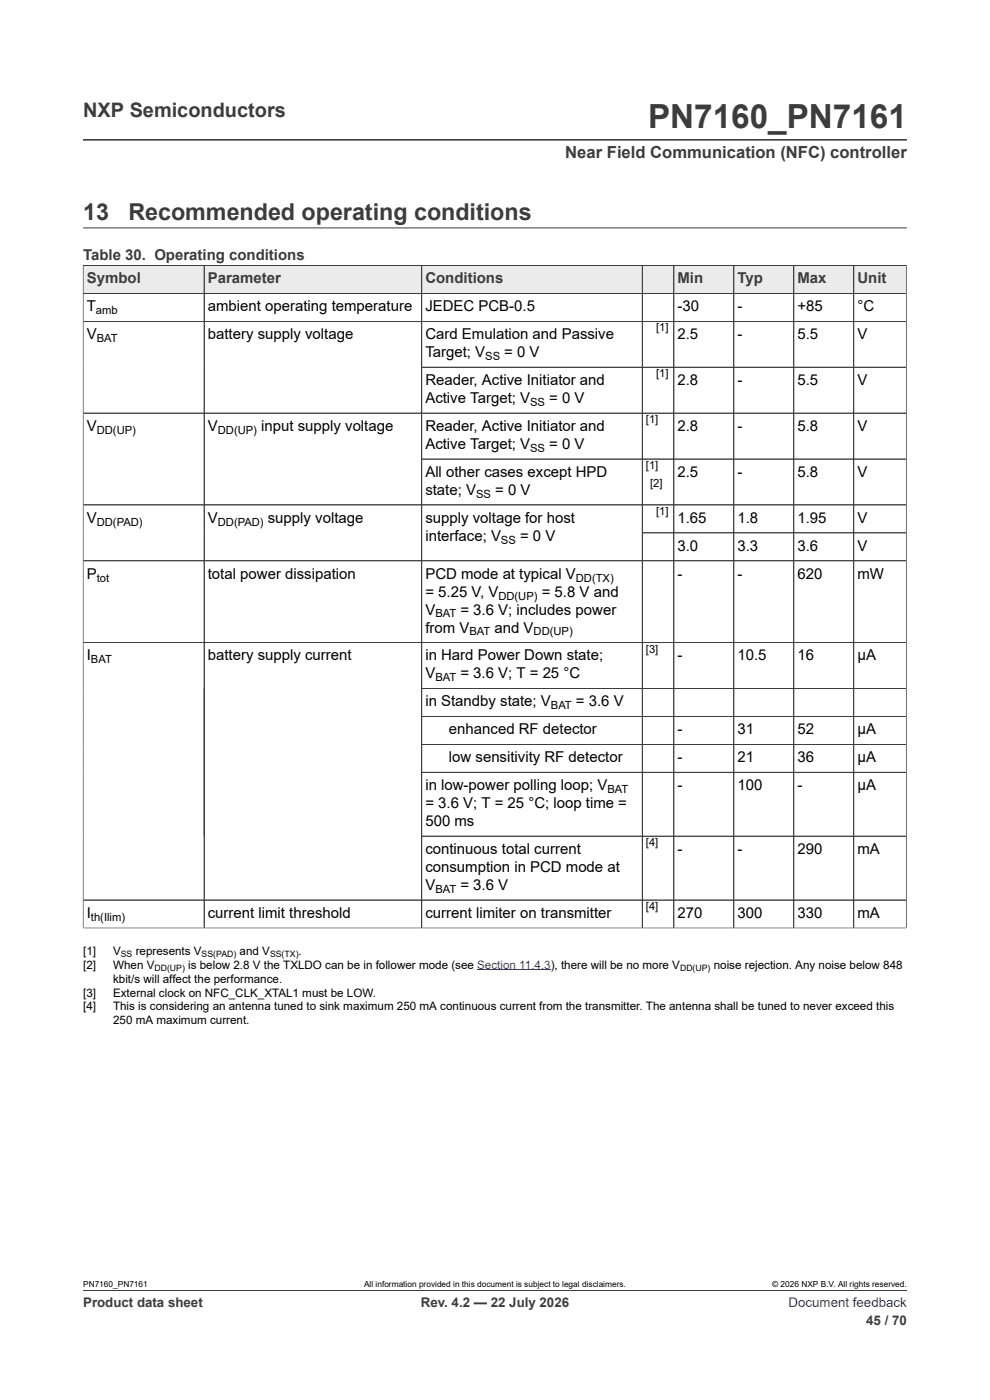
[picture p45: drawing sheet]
<svg xmlns="http://www.w3.org/2000/svg" width="210mm" height="297mm" viewBox="0 0 210 297" stroke-linecap="round" stroke-linejoin="round" font-family="sans-serif">
<defs><g id="words">
<text font-size="7.1" fill="#3c3c3c" x="137.5" y="27.2">PN7160_PN7161</text>
<g font-size="4.9" fill="#3c3c3c">
<text x="17.6" y="46.6">13</text>
<text x="27.2" y="46.6">Recommended operating conditions</text>
</g>
<text font-size="4.2" fill="#3c3c3c" x="17.6" y="24.8">NXP Semiconductors</text>
<text font-size="3.5" fill="#3c3c3c" x="119.9" y="33.5">Near Field Communication (NFC) controller</text>
<g font-size="3.2" fill="#3c3c3c">
<text x="17.6" y="55.2">Table 30. Operating conditions</text>
<text x="18.4" y="60.1">Symbol</text>
<text x="44.1" y="60.1">Parameter</text>
<text x="90.2" y="60.1">Conditions</text>
<text x="143.7" y="60.1">Min</text>
<text x="156.4" y="60.1">Typ</text>
<text x="169.2" y="60.1">Max</text>
<text x="181.9" y="60.1">Unit</text>
</g>
<g font-size="3.2">
<text x="18.4" y="66">T</text>
<text x="18.4" y="72">V</text>
<text x="44.1" y="66">ambient operating temperature</text>
<text x="44.1" y="72">battery supply voltage</text>
<text x="90.2" y="66">JEDEC PCB-0.5</text>
<text x="90.2" y="72">Card Emulation and Passive</text>
<text x="143.7" y="66">-30</text>
<text x="143.7" y="72">2.5</text>
<text x="156.4" y="66">-</text>
<text x="156.4" y="72">-</text>
<text x="169.2" y="66">+85</text>
<text x="169.2" y="72">5.5</text>
<text x="181.9" y="66">°C</text>
<text x="181.9" y="72">V</text>
<text x="90.2" y="75.8">Target; V</text>
<text x="107" y="75.8">= 0 V</text>
<text x="90.2" y="81.7">Reader, Active Initiator and</text>
<text x="143.7" y="81.7">2.8</text>
<text x="156.4" y="81.7">-</text>
<text x="169.2" y="81.7">5.5</text>
<text x="181.9" y="81.7">V</text>
<text x="90.2" y="85.5">Active Target; V</text>
<text x="116.5" y="85.5">= 0 V</text>
<text x="18.4" y="91.4">V</text>
<text x="44.1" y="91.4">V</text>
<text x="55.4" y="91.4">input supply voltage</text>
<text x="90.2" y="91.4">Reader, Active Initiator and</text>
<text x="90.2" y="95.2">Active Target; V</text>
<text x="116.5" y="95.2">= 0 V</text>
<text x="143.7" y="91.4">2.8</text>
<text x="156.4" y="91.4">-</text>
<text x="169.2" y="91.4">5.8</text>
<text x="181.9" y="91.4">V</text>
<text x="90.2" y="101.2">All other cases except HPD</text>
<text x="143.7" y="101.2">2.5</text>
<text x="156.4" y="101.2">-</text>
<text x="169.2" y="101.2">5.8</text>
<text x="181.9" y="101.2">V</text>
<text x="90.2" y="105">state; V</text>
<text x="105" y="105">= 0 V</text>
<text x="18.4" y="110.9">V</text>
<text x="44.1" y="110.9">V</text>
<text x="56.8" y="110.9">supply voltage</text>
<text x="90.2" y="110.9">supply voltage for host</text>
<text x="143.7" y="110.9">1.65</text>
<text x="156.4" y="110.9">1.8</text>
<text x="169.2" y="110.9">1.95</text>
<text x="181.9" y="110.9">V</text>
<text x="90.2" y="114.7">interface; V</text>
<text x="110.3" y="114.7">= 0 V</text>
<text x="143.7" y="116.8">3.0</text>
<text x="156.4" y="116.8">3.3</text>
<text x="169.2" y="116.8">3.6</text>
<text x="181.9" y="116.8">V</text>
<text x="18.4" y="122.8">P</text>
<text x="44.1" y="122.8">total power dissipation</text>
<text x="90.2" y="122.8">PCD mode at typical V</text>
<text x="143.7" y="122.8">-</text>
<text x="156.4" y="122.8">-</text>
<text x="169.2" y="122.8">620</text>
<text x="181.9" y="122.8">mW</text>
<text x="90.2" y="126.6">= 5.25 V, V</text>
<text x="90.2" y="130.4">V</text>
<text x="97.7" y="130.4">= 3.6 V; includes power</text>
<text x="114.9" y="126.6">= 5.8 V and</text>
<text x="90.2" y="134.2">from V</text>
<text x="104.9" y="134.2">and V</text>
<text x="18.4" y="140.1">I</text>
<text x="44.1" y="140.1">battery supply current</text>
<text x="90.2" y="140.1">in Hard Power Down state;</text>
<text x="90.2" y="143.9">V</text>
<text x="97.7" y="143.9">= 3.6 V; T = 25 °C</text>
<text x="143.7" y="140.1">-</text>
<text x="156.4" y="140.1">10.5</text>
<text x="169.2" y="140.1">16</text>
<text x="181.9" y="140.1">μA</text>
<text x="90.2" y="149.8">in Standby state; V</text>
<text x="122.2" y="149.8">= 3.6 V</text>
<text x="95.2" y="155.8">enhanced RF detector</text>
<text x="143.7" y="155.8">-</text>
<text x="156.4" y="155.8">31</text>
<text x="169.2" y="155.8">52</text>
<text x="181.9" y="155.8">μA</text>
<text x="95.2" y="161.7">low sensitivity RF detector</text>
<text x="143.7" y="161.7">-</text>
<text x="156.4" y="161.7">21</text>
<text x="169.2" y="161.7">36</text>
<text x="181.9" y="161.7">μA</text>
<text x="90.2" y="167.6">in low-power polling loop; V</text>
<text x="143.7" y="167.6">-</text>
<text x="156.4" y="167.6">100</text>
<text x="169.2" y="167.6">-</text>
<text x="181.9" y="167.6">μA</text>
<text x="90.2" y="171.4">= 3.6 V; T = 25 °C; loop time =</text>
<text x="90.2" y="175.2">500 ms</text>
<text x="90.2" y="181.2">continuous total current</text>
<text x="90.2" y="185">consumption in PCD mode at</text>
<text x="143.7" y="181.2">-</text>
<text x="156.4" y="181.2">-</text>
<text x="169.2" y="181.2">290</text>
<text x="181.9" y="181.2">mA</text>
<text x="90.2" y="188.8">V</text>
<text x="97.7" y="188.8">= 3.6 V</text>
<text x="18.4" y="194.7">I</text>
<text x="44.1" y="194.7">current limit threshold</text>
<text x="90.2" y="194.7">current limiter on transmitter</text>
<text x="143.7" y="194.7">270</text>
<text x="156.4" y="194.7">300</text>
<text x="169.2" y="194.7">330</text>
<text x="181.9" y="194.7">mA</text>
</g>
<g font-size="2.8" fill="#3c3c3c">
<text x="17.6" y="277.3">Product data sheet</text>
<text x="89.3" y="277.3">Rev. 4.2 — 22 July 2026</text>
<text x="183.7" y="281">45 / 70</text>
</g>
<text font-size="2.8" fill="#00f" x="167.3" y="277.3">Document feedback</text>
<g font-size="2.5">
<text x="17.6" y="202.5">[1]</text>
<text x="24" y="202.5">V</text>
<text x="28.8" y="202.5">represents V</text>
<text x="50.8" y="202.5">and V</text>
<text x="63.3" y="202.5">.</text>
<text x="17.6" y="205.5">[2]</text>
<text x="24" y="205.5">When V</text>
<text x="24" y="208.4">kbit/s will affect the performance.</text>
<text x="39.9" y="205.5">is below 2.8 V the TXLDO can be in follower mode (see Section 11.4.3), there will be no more V</text>
<text x="151.4" y="205.5">noise rejection. Any noise below 848</text>
<text x="17.6" y="211.4">[3]</text>
<text x="17.6" y="214.4">[4]</text>
<text x="24" y="211.4">External clock on NFC_CLK_XTAL1 must be LOW.</text>
<text x="24" y="214.4">This is considering an antenna tuned to sink maximum 250 mA continuous current from the transmitter. The antenna shall be tuned to never exceed this</text>
<text x="24" y="217.3">250 mA maximum current.</text>
</g>
<g font-size="2.4">
<text x="20.4" y="66.6">amb</text>
<text x="139.2" y="70.3">[1]</text>
<text x="20.5" y="72.6">BAT</text>
<text x="102.9" y="76.4">SS</text>
<text x="139.2" y="80">[1]</text>
<text x="112.4" y="86.1">SS</text>
<text x="137" y="89.8">[1]</text>
<text x="20.5" y="92">DD(UP)</text>
<text x="46.2" y="92">DD(UP)</text>
<text x="112.4" y="95.9">SS</text>
<text x="137" y="99.5">[1]</text>
<text x="101" y="105.6">SS</text>
<text x="137.9" y="103.3">[2]</text>
<text x="20.5" y="111.5">DD(PAD)</text>
<text x="46.2" y="111.5">DD(PAD)</text>
<text x="139.2" y="109.3">[1]</text>
<text x="106.3" y="115.3">SS</text>
<text x="20.5" y="123.4">tot</text>
<text x="122.1" y="123.4">DD(TX)</text>
<text x="92.3" y="131">BAT</text>
<text x="105.7" y="127.2">DD(UP)</text>
<text x="99.6" y="134.8">BAT</text>
<text x="113.2" y="134.8">DD(UP)</text>
<text x="19.3" y="140.7">BAT</text>
<text x="137" y="138.5">[3]</text>
<text x="92.3" y="144.5">BAT</text>
<text x="116.9" y="150.5">BAT</text>
<text x="128.9" y="168.2">BAT</text>
<text x="137" y="179.5">[4]</text>
<text x="92.3" y="189.4">BAT</text>
<text x="19.3" y="195.3">th(Ilim)</text>
<text x="137" y="193.1">[4]</text>
</g>
<g font-size="1.9">
<text x="25.6" y="203">SS</text>
<text x="42.8" y="203">SS(PAD)</text>
<text x="57.3" y="203">SS(TX)</text>
<text x="32.8" y="206">DD(UP)</text>
<text x="144.2" y="206">DD(UP)</text>
</g>
<g font-size="1.8">
<text x="17.6" y="273.1">PN7160_PN7161</text>
<text x="77.2" y="273.1">All information provided in this document is subject to legal disclaimers.</text>
<text x="163.8" y="273.1">© 2026 NXP B.V. All rights reserved.</text>
</g>
</g></defs>
<path d="M17.6 29.7h174.8M17.6 56.3h174.6M17.6 48.3h174.8" fill="none" stroke="#3c3c3c" stroke-width=".21"/>
<path d="M17.7 56.4h25.5v5.8h-25.5z" fill="#ebebeb"/>
<path d="M17.6 56.3h25.7v5.9h-25.7z" fill="none" stroke="#3c3c3c" stroke-width=".21"/>
<path d="M43.4 56.4h46v5.8h-46z" fill="#ebebeb"/>
<path d="M43.3 56.3h46.2v5.9h-46.2z" fill="none" stroke="#3c3c3c" stroke-width=".21"/>
<path d="M89.5 56.4h46.7v5.8h-46.7z" fill="#ebebeb"/>
<path d="M89.5 56.3h46.7v5.9h-46.7z" fill="none" stroke="#3c3c3c" stroke-width=".21"/>
<path d="M136.3 56.4h6.6v5.8h-6.6z" fill="#ebebeb"/>
<path d="M136.2 56.3h6.7v5.9h-6.7z" fill="none" stroke="#3c3c3c" stroke-width=".21"/>
<path d="M143 56.4h12.6v5.8h-12.6z" fill="#ebebeb"/>
<path d="M142.9 56.3h12.8v5.9h-12.8z" fill="none" stroke="#3c3c3c" stroke-width=".21"/>
<path d="M155.7 56.4h12.6v5.8h-12.6z" fill="#ebebeb"/>
<path d="M155.7 56.3h12.7v5.9h-12.7z" fill="none" stroke="#3c3c3c" stroke-width=".21"/>
<path d="M168.4 56.4h12.6v5.8h-12.6z" fill="#ebebeb"/>
<path d="M168.4 56.3h12.7v5.9h-12.7z" fill="none" stroke="#3c3c3c" stroke-width=".21"/>
<path d="M181.2 56.4h11v5.8h-11z" fill="#ebebeb"/>
<g fill="none" stroke="#3c3c3c" stroke-width=".21">
<path d="M17.6 56.3h174.6v140.6M17.6 56.4v140.5M43.3 56.4v140.5M89.5 56.4v140.5M136.2 56.4v140.5M142.9 56.4v140.5M155.7 56.4v140.5M168.4 56.4v140.5M181.1 56.3v140.6M17.6 68.2h174.6M17.6 62.2h174.6M89.5 77.9h102.7"/>
<path d="M17.6 87.6h174.6M89.5 97.4h102.7M17.6 107.1h174.6M17.6 119h174.6M136.2 113h56M17.6 136.3h174.6M89.5 146.1h102.7M89.5 152h102.7M89.5 157.9h102.7M89.5 163.8h102.7M89.5 177.4h102.7M17.6 196.9h174.7"/>
<path d="M17.6 190.9h174.6M17.6 273.8h174.8"/>
</g>
<path d="M101.2 205.7h15.6" fill="none" stroke="#00f" stroke-width=".21"/>
<use href="#words"/>
</svg>
